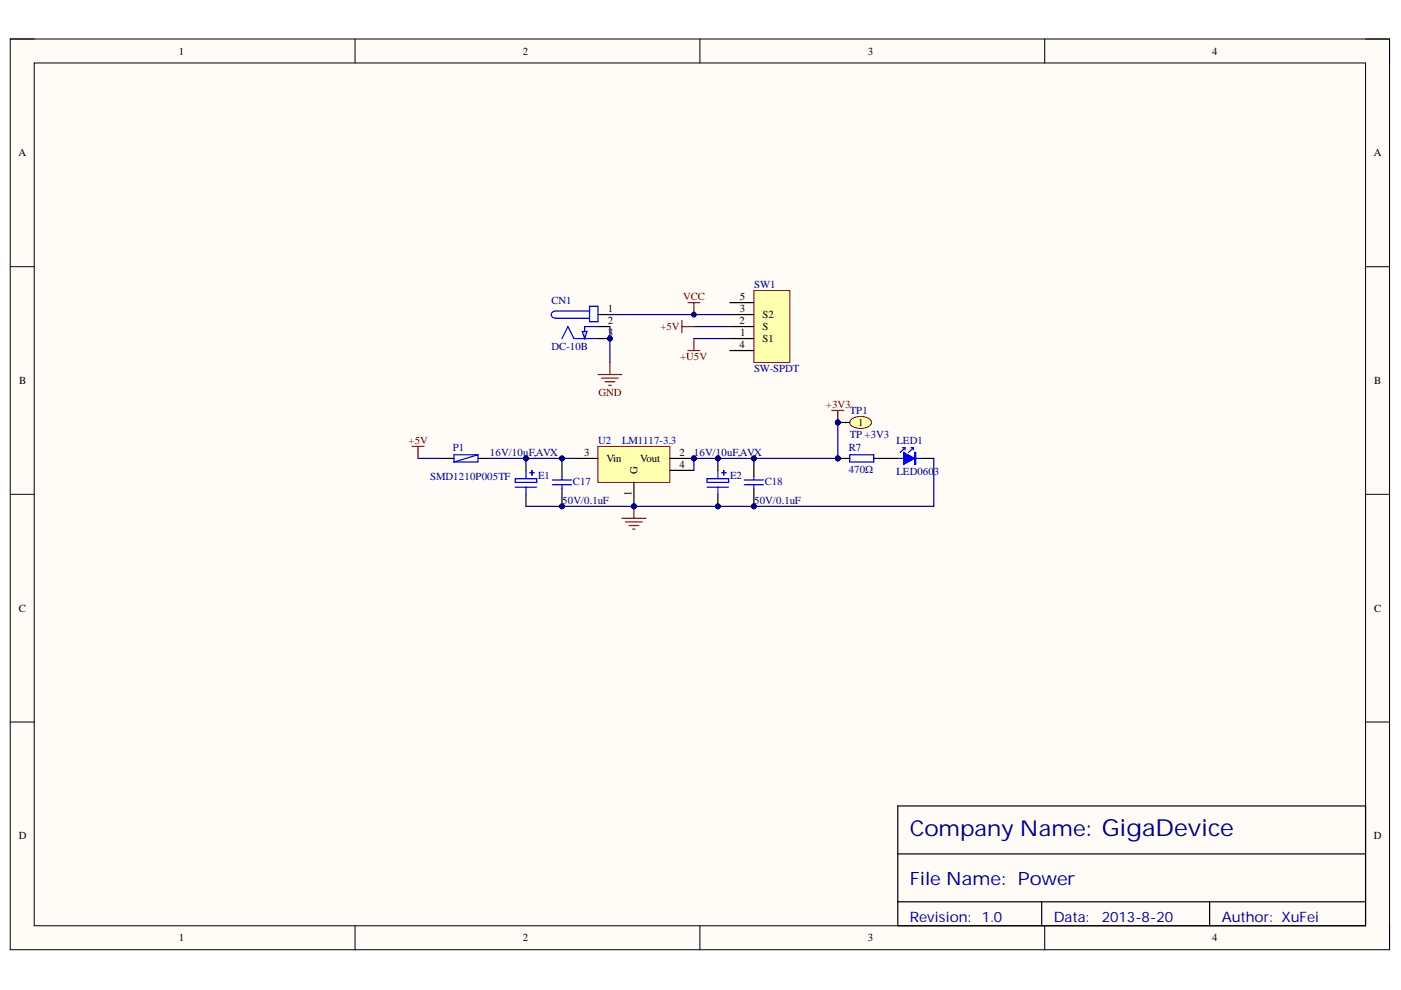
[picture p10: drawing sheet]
<svg xmlns="http://www.w3.org/2000/svg" width="297mm" height="210mm" viewBox="0 0 297 210" stroke-linecap="round" stroke-linejoin="round" font-family="sans-serif">
<defs><g id="words">
<text font-size="4.6" fill="#000080" x="192.9" y="177.3">Company Name: GigaDevice</text>
<text font-size="3.9" fill="#000080" x="192.9" y="187.7">File Name: Power</text>
<g font-size="3" fill="#000080">
<text x="192.9" y="195.4">Revision:</text>
<text x="208.2" y="195.4">1.0</text>
<text x="223.4" y="195.4">Data:</text>
<text x="233.6" y="195.4">2013-8-20</text>
<text x="259" y="195.4">Author: XuFei</text>
</g>
<g font-size="2.3">
<text x="37.9" y="11.6">1</text>
<text x="110.8" y="11.6">2</text>
<text x="184" y="11.6">3</text>
<text x="257" y="11.6">4</text>
<text x="3.9" y="33.1">A</text>
<text x="291.3" y="33.1">A</text>
<text x="156.8" y="63.6">5</text>
<text x="128.8" y="66.2">1</text>
<text x="128.8" y="71.3">3</text>
<text x="128.8" y="68.7">2</text>
<text x="156.8" y="68.7">2</text>
<text x="156.8" y="66.2">3</text>
<text x="156.9" y="71.3">1</text>
<text x="161.7" y="67.5">S2</text>
<text x="161.7" y="70">S</text>
<text x="156.8" y="73.8">4</text>
<text x="161.7" y="72.5">S1</text>
<text x="4.1" y="81.4">B</text>
<text x="291.4" y="81.4">B</text>
<text x="182" y="90.3">1</text>
<text x="123.9" y="96.7">3</text>
<text x="128.6" y="98">Vin</text>
<text x="135.2" y="100.5" transform="rotate(-90 135.2 100.5)">G</text>
<text x="135.7" y="98">Vout</text>
<text x="144.1" y="96.7">2</text>
<text x="144.1" y="99.2">4</text>
<text x="133.9" y="105.2" transform="rotate(-90 133.9 105.2)">1</text>
<text x="4" y="129.7">C</text>
<text x="291.4" y="129.7">C</text>
<text x="4" y="177.9">D</text>
<text x="291.3" y="177.9">D</text>
<text x="37.9" y="199.6">1</text>
<text x="110.8" y="199.6">2</text>
<text x="184" y="199.6">3</text>
<text x="257" y="199.6">4</text>
</g>
<g font-size="2.3" fill="#000080">
<text x="116.9" y="64.4">CN1</text>
<text x="159.9" y="61.1">SW1</text>
<text x="116.9" y="74.3">DC-10B</text>
<text x="159.9" y="78.9">SW-SPDT</text>
<text x="180.2" y="87.7">TP1</text>
<text x="96" y="95.7">P1</text>
<text x="126.8" y="94.2">U2</text>
<text x="131.9" y="94.2">LM1117-3.3</text>
<text x="179.9" y="95.7">R7</text>
<text x="180.2" y="92.9">TP +3V3</text>
<text x="190.1" y="94.2">LED1</text>
<text x="91.2" y="101.8">SMD1210P005TF</text>
<text x="103.9" y="96.7">16V/10uF,AVX</text>
<text x="114.1" y="101.5">E1</text>
<text x="147.1" y="96.7">16V/10uF,AVX</text>
<text x="154.8" y="101.5">E2</text>
<text x="179.9" y="100.2">470Ω</text>
<text x="190.1" y="100.8">LED0603</text>
<text x="119.2" y="106.8">50V/0.1uF</text>
<text x="121.5" y="102.8">C17</text>
<text x="159.9" y="106.8">50V/0.1uF</text>
<text x="162.2" y="102.8">C18</text>
</g>
<g font-size="2.3" fill="#800000">
<text x="144.8" y="63.6">VCC</text>
<text x="140" y="70">+5V</text>
<text x="144.2" y="76.3">+U5V</text>
<text x="126.9" y="83.9">GND</text>
<text x="175.1" y="86.5">+3V3</text>
<text x="86.6" y="94.2">+5V</text>
</g>
</g></defs>
<path d="M2.2 8.3h292.4v193.1h-292.4z" fill-rule="evenodd" fill="#fffcf8"/>
<path d="M2.2 8.3h292.4v193.1h-292.4z" fill="none" stroke="#000" stroke-width=".21"/>
<path d="M7.3 13.4h282.2v182.9h-282.2z" fill-rule="evenodd" fill="#fffcf8"/>
<g fill="none" stroke="#000" stroke-width=".21">
<path d="M2.2 8.3h5.1M7.3 13.4h282.2v182.9h-282.2zM75.3 8.3v5M148.4 8.3v5M221.5 8.3v5.1M289.5 8.3h5.1v5.1M2.2 56.5h5.1M289.5 56.5h5.1M2.2 104.8h5.1M289.5 104.8h5.1M2.2 153.1h5.1M289.5 153.1h5.1"/>
<path d="M75.3 196.3v5.1M148.4 196.3v5.1M221.5 196.3v5.1M294.6 196.3v5.1"/>
</g>
<path d="M190.3 170.9h99.2v25.4h-99.2zM190.3 181h99.2M190.3 191.2h99.2M220.9 191.2v5.1M256.5 191.2v5.1" fill="none" stroke="#000" stroke-width=".25"/>
<circle cx="134.4" cy="107.4" r=".51" fill="#000080"/>
<circle cx="134.4" cy="107.4" r=".51" fill="none" stroke="#000080" stroke-width=".21"/>
<circle cx="147.1" cy="97.2" r=".51" fill="#000080"/>
<circle cx="147.1" cy="97.2" r=".51" fill="none" stroke="#000080" stroke-width=".21"/>
<path d="M126.8 94.7h15.2v7.6h-15.2z" fill-rule="evenodd" fill="#ffffb0"/>
<path d="M126.8 94.7h15.2v7.6h-15.2z" fill="none" stroke="#800000" stroke-width=".21"/>
<path d="M134.4 102.3v5.1" fill="none" stroke="#000" stroke-width=".25"/>
<circle cx="134.4" cy="107.4" r=".51" fill="#000080"/>
<circle cx="134.4" cy="107.4" r=".51" fill="none" stroke="#000080" stroke-width=".21"/>
<path d="M142 97.2h5.1" fill="none" stroke="#000" stroke-width=".25"/>
<circle cx="147.1" cy="97.2" r=".51" fill="#000080"/>
<circle cx="147.1" cy="97.2" r=".51" fill="none" stroke="#000080" stroke-width=".21"/>
<path d="M121.7 97.2h5.1M142 99.7h5.1" fill="none" stroke="#000" stroke-width=".25"/>
<circle cx="111.5" cy="97.2" r=".51" fill="#000080"/>
<circle cx="111.5" cy="97.2" r=".51" fill="none" stroke="#000080" stroke-width=".21"/>
<path d="M111.5 97.2v2.5" fill="none" stroke="#000" stroke-width=".25"/>
<circle cx="111.5" cy="97.2" r=".51" fill="#000080"/>
<circle cx="111.5" cy="97.2" r=".51" fill="none" stroke="#000080" stroke-width=".21"/>
<path d="M111.5 104.8v2.6" fill="none" stroke="#000" stroke-width=".25"/>
<path d="M111.5 99.7v1.8M112.8 99.7v1.1M109.2 101.5h4.6v.8h-4.6zM109.2 103.3h4.6M111.5 103.3v1.5M112.3 100.2h1" fill="none" stroke="#00f" stroke-width=".25"/>
<circle cx="152.2" cy="97.2" r=".51" fill="#000080"/>
<circle cx="152.2" cy="97.2" r=".51" fill="none" stroke="#000080" stroke-width=".21"/>
<circle cx="152.2" cy="107.4" r=".51" fill="#000080"/>
<circle cx="152.2" cy="107.4" r=".51" fill="none" stroke="#000080" stroke-width=".21"/>
<path d="M152.2 97.2v2.5" fill="none" stroke="#000" stroke-width=".25"/>
<circle cx="152.2" cy="97.2" r=".51" fill="#000080"/>
<circle cx="152.2" cy="97.2" r=".51" fill="none" stroke="#000080" stroke-width=".21"/>
<path d="M152.2 104.8v2.6" fill="none" stroke="#000" stroke-width=".25"/>
<circle cx="152.2" cy="107.4" r=".51" fill="#000080"/>
<circle cx="152.2" cy="107.4" r=".51" fill="none" stroke="#000080" stroke-width=".21"/>
<path d="M152.2 99.7v1.8M153.5 99.7v1.1M149.9 101.5h4.6v.8h-4.6zM149.9 103.3h4.6M152.2 103.3v1.5M153 100.2h1" fill="none" stroke="#00f" stroke-width=".25"/>
<path d="M131.9 109.9h5M132.6 110.7h3.6M133.4 111.4h2M134.1 112.2h.6M134.4 107.4v2.5" fill="none" stroke="#800000" stroke-width=".25"/>
<circle cx="134.4" cy="107.4" r=".51" fill="#000080"/>
<circle cx="134.4" cy="107.4" r=".51" fill="none" stroke="#000080" stroke-width=".21"/>
<circle cx="119.1" cy="107.4" r=".51" fill="#000080"/>
<circle cx="119.1" cy="107.4" r=".51" fill="none" stroke="#000080" stroke-width=".21"/>
<circle cx="119.1" cy="97.2" r=".51" fill="#000080"/>
<circle cx="119.1" cy="97.2" r=".51" fill="none" stroke="#000080" stroke-width=".21"/>
<path d="M119.1 103.5v3.9" fill="none" stroke="#000" stroke-width=".25"/>
<circle cx="119.1" cy="107.4" r=".51" fill="#000080"/>
<circle cx="119.1" cy="107.4" r=".51" fill="none" stroke="#000080" stroke-width=".21"/>
<path d="M119.1 97.2v3.8" fill="none" stroke="#000" stroke-width=".25"/>
<circle cx="119.1" cy="97.2" r=".51" fill="#000080"/>
<circle cx="119.1" cy="97.2" r=".51" fill="none" stroke="#000080" stroke-width=".21"/>
<path d="M117.1 101.8h4.1M117.1 102.8h4.1M119.1 101v.8M119.1 102.8v.7" fill="none" stroke="#00f" stroke-width=".25"/>
<circle cx="159.8" cy="107.4" r=".51" fill="#000080"/>
<circle cx="159.8" cy="107.4" r=".51" fill="none" stroke="#000080" stroke-width=".21"/>
<circle cx="159.8" cy="97.2" r=".51" fill="#000080"/>
<circle cx="159.8" cy="97.2" r=".51" fill="none" stroke="#000080" stroke-width=".21"/>
<path d="M159.8 103.5v3.9" fill="none" stroke="#000" stroke-width=".25"/>
<circle cx="159.8" cy="107.4" r=".51" fill="#000080"/>
<circle cx="159.8" cy="107.4" r=".51" fill="none" stroke="#000080" stroke-width=".21"/>
<path d="M159.8 97.2v3.8" fill="none" stroke="#000" stroke-width=".25"/>
<circle cx="159.8" cy="97.2" r=".51" fill="#000080"/>
<circle cx="159.8" cy="97.2" r=".51" fill="none" stroke="#000080" stroke-width=".21"/>
<path d="M157.8 101.8h4.1M157.8 102.8h4.1M159.8 101v.8M159.8 102.8v.7" fill="none" stroke="#00f" stroke-width=".25"/>
<path d="M176.4 87h2.5M177.6 87v2.6" fill="none" stroke="#800000" stroke-width=".25"/>
<circle cx="177.6" cy="89.6" r=".51" fill="#000080"/>
<circle cx="177.6" cy="89.6" r=".51" fill="none" stroke="#000080" stroke-width=".21"/>
<path d="M187.8 97.2h2.5M195.4 97.2h2.6" fill="none" stroke="#000" stroke-width=".25"/>
<path d="M191.6 95.9l2.3 1.3-2.3 1.3z" fill="#00f"/>
<path d="M190.3 97.2h1.3M191.4 94.9h.5M191.6 95.9l2.3 1.3-2.3 1.3zM191.9 94.9l-1 1M191.9 94.9v.5M193.1 94.9h.6M193.7 94.9l-1.1 1M193.7 94.9v.5M193.9 95.9h.3v2.6h-.3zM194 95.9v2.6M194.2 97.2h1.2" fill="none" stroke="#00f" stroke-width=".25"/>
<circle cx="177.6" cy="97.2" r=".51" fill="#000080"/>
<circle cx="177.6" cy="97.2" r=".51" fill="none" stroke="#000080" stroke-width=".21"/>
<path d="M177.6 97.2h2.6" fill="none" stroke="#000" stroke-width=".25"/>
<circle cx="177.6" cy="97.2" r=".51" fill="#000080"/>
<circle cx="177.6" cy="97.2" r=".51" fill="none" stroke="#000080" stroke-width=".21"/>
<path d="M185.3 97.2h2.5" fill="none" stroke="#000" stroke-width=".25"/>
<path d="M180.2 96.4h5.1v1.6h-5.1z" fill="none" stroke="#00f" stroke-width=".25"/>
<path d="M198 97.2v10.2h-86.5" fill="none" stroke="#000080" stroke-width=".25"/>
<circle cx="177.6" cy="89.6" r=".51" fill="#000080"/>
<circle cx="177.6" cy="89.6" r=".51" fill="none" stroke="#000080" stroke-width=".21"/>
<path d="M180.5 88.9a3.3 3.3 0 0 1 4.2 .3 1.1 1.1 0 0 1-1.1 1.5 3.2 3.2 0 0 1-3.4-.8v-.3z" fill="#ffffb0"/>
<path d="M180.5 88.9a3.3 3.3 0 0 1 4.2 .3 1.1 1.1 0 0 1-1.1 1.5 3.2 3.2 0 0 1-3.4-.8v-.3z" fill="none" stroke="#800000" stroke-width=".21"/>
<path d="M177.6 89.6h2.6" fill="none" stroke="#000" stroke-width=".25"/>
<circle cx="177.6" cy="89.6" r=".51" fill="#000080"/>
<circle cx="177.6" cy="89.6" r=".51" fill="none" stroke="#000080" stroke-width=".21"/>
<path d="M145.8 74.3h2.6M147.1 71.8v2.5" fill="none" stroke="#800000" stroke-width=".25"/>
<path d="M177.6 89.6v7.6h-30.5v2.5" fill="none" stroke="#000080" stroke-width=".25"/>
<circle cx="147.1" cy="97.2" r=".51" fill="#000080"/>
<circle cx="147.1" cy="97.2" r=".51" fill="none" stroke="#000080" stroke-width=".21"/>
<circle cx="177.6" cy="97.2" r=".51" fill="#000080"/>
<circle cx="177.6" cy="97.2" r=".51" fill="none" stroke="#000080" stroke-width=".21"/>
<circle cx="177.6" cy="89.6" r=".51" fill="#000080"/>
<circle cx="177.6" cy="89.6" r=".51" fill="none" stroke="#000080" stroke-width=".21"/>
<path d="M93.7 97.2h2.6M101.3 97.2h2.6" fill="none" stroke="#000" stroke-width=".25"/>
<path d="M101.3 96.4v1.6h-5M101.3 96.4h-5v1.6M101.3 96.4l-5 1.6" fill="none" stroke="#00f" stroke-width=".25"/>
<path d="M88.6 97.2h5.1M103.9 97.2h17.8" fill="none" stroke="#000080" stroke-width=".25"/>
<path d="M159.8 61.6h7.7v15.3h-7.7z" fill-rule="evenodd" fill="#ffffb0"/>
<path d="M159.8 61.6h7.7v15.3h-7.7z" fill="none" stroke="#800000" stroke-width=".21"/>
<path d="M154.7 64.2h5.1M154.7 66.7h5.1M154.7 69.2h5.1M154.7 71.8h5.1M154.7 74.3h5.1" fill="none" stroke="#000" stroke-width=".25"/>
<circle cx="129.3" cy="71.8" r=".51" fill="#000080"/>
<circle cx="129.3" cy="71.8" r=".51" fill="none" stroke="#000080" stroke-width=".21"/>
<path d="M126.8 66.7h2.5M126.8 71.8h2.5" fill="none" stroke="#000" stroke-width=".25"/>
<circle cx="129.3" cy="71.8" r=".51" fill="#000080"/>
<circle cx="129.3" cy="71.8" r=".51" fill="none" stroke="#000080" stroke-width=".21"/>
<path d="M126.8 69.2h2.5" fill="none" stroke="#000" stroke-width=".25"/>
<path d="M121.7 71.8h5.1M125 65.9h-7.1a.79 .79 0 0 0-1 .8 .79 .79 0 0 0 1 .8h7.1M125 64.9h1.8v3.3h-1.8z" fill="none" stroke="#00f" stroke-width=".25"/>
<path d="M123.5 70.3h1l-.5 1.5z" fill="#c0c0c0"/>
<path d="M123.5 70.3h1l-.5 1.5zM126.8 69.2h-2.8v1.1" fill="none" stroke="#00f" stroke-width=".25"/>
<path d="M120.4 69.2l1.3 2.6z" fill="#c0c0c0"/>
<path d="M120.4 69.2l1.3 2.6z" fill="none" stroke="#00f" stroke-width=".25"/>
<path d="M120.4 69.2l-1.3 2.6z" fill="#c0c0c0"/>
<path d="M120.4 69.2l-1.3 2.6z" fill="none" stroke="#00f" stroke-width=".25"/>
<path d="M129.3 69.2v7.7M129.3 66.7h25.4M147.1 69.2h7.6M147.1 71.8h7.6" fill="none" stroke="#000080" stroke-width=".25"/>
<path d="M126.8 79.4h5.1M129.3 76.9v2.5M144.6 68v2.5M144.6 69.2h2.5M145.8 64.2h2.6M147.1 64.2v2.5M127.5 80.2h3.6M128.3 80.9h2M129.1 81.7h.5" fill="none" stroke="#800000" stroke-width=".25"/>
<circle cx="147.1" cy="66.7" r=".51" fill="#000080"/>
<circle cx="147.1" cy="66.7" r=".51" fill="none" stroke="#000080" stroke-width=".21"/>
<path d="M87.4 94.7h2.5M88.6 94.7v2.5" fill="none" stroke="#800000" stroke-width=".25"/>
<use href="#words"/>
</svg>
